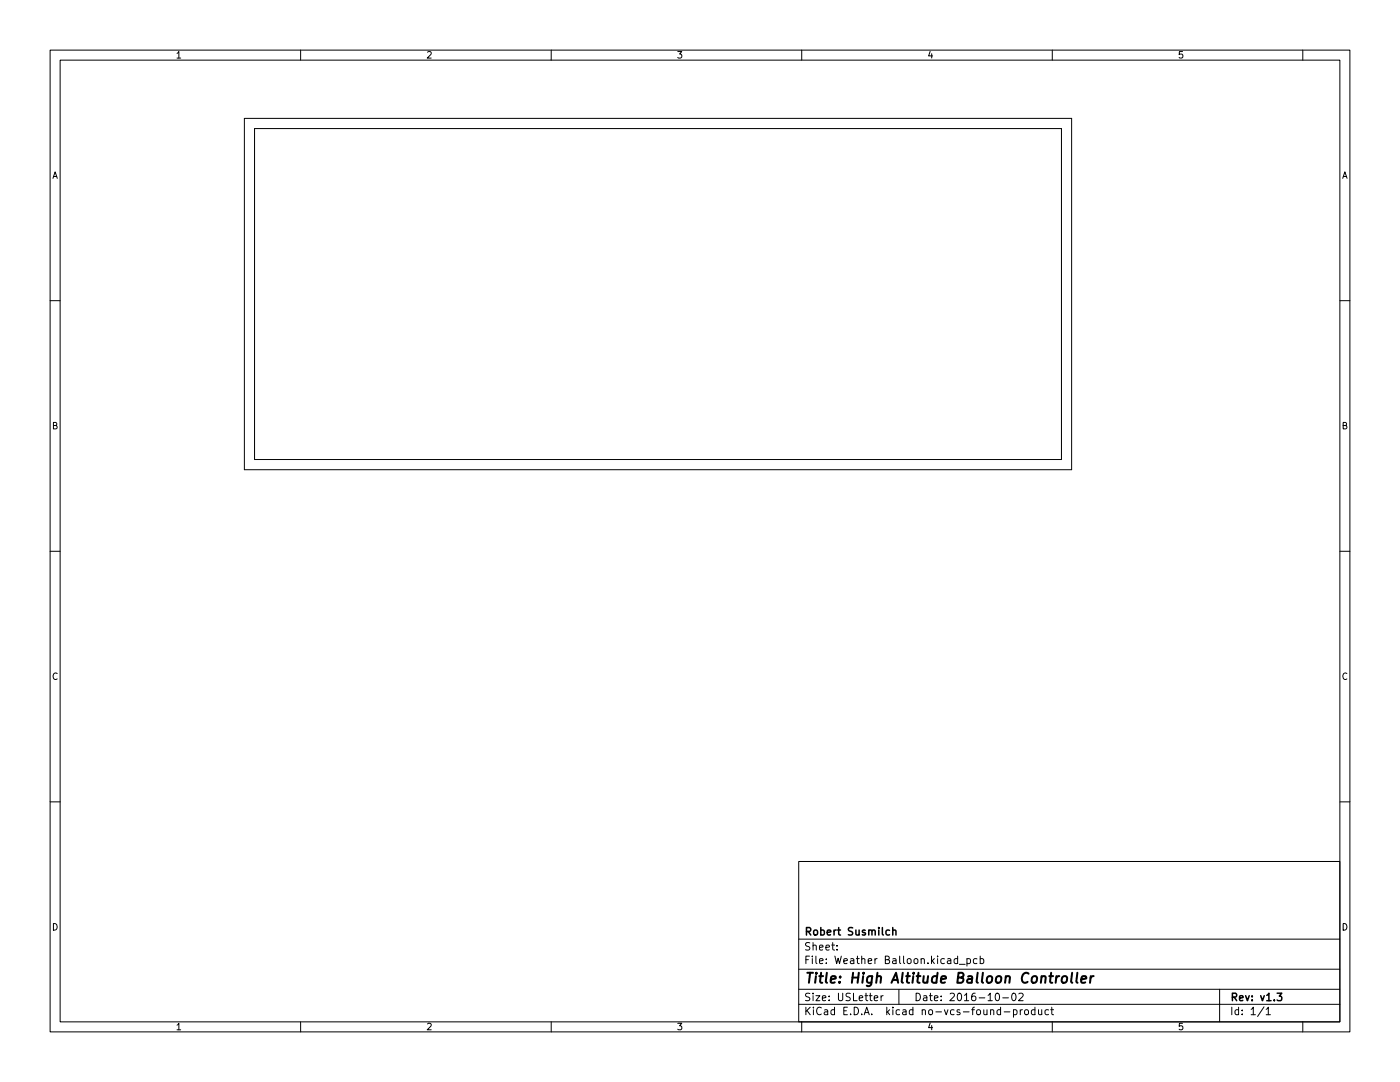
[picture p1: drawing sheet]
<svg xmlns="http://www.w3.org/2000/svg" width="279mm" height="216mm" viewBox="0 0 279 216" stroke-linecap="round" stroke-linejoin="round" font-family="sans-serif">
<defs><g id="words">
<text font-size="2.8" x="160.4" y="196.2">Title: High Altitude Balloon Controller</text>
<g font-size="2.1">
<text x="160.4" y="189.7">Sheet:</text>
<text x="160.4" y="186.7">Robert Susmilch</text>
<text x="160.4" y="192.4">File: Weather Balloon.kicad_pcb</text>
<text x="160.4" y="202.5">KiCad E.D.A. kicad no-vcs-found-product</text>
<text x="160.4" y="199.7">Size: USLetter</text>
<text x="182.4" y="199.7">Date: 2016-10-02</text>
<text x="245.4" y="199.7">Rev: v1.3</text>
<text x="245.4" y="202.5">Id: 1/1</text>
</g>
<g font-size="1.8">
<text x="35" y="11.6">1</text>
<text x="85" y="11.6">2</text>
<text x="135" y="11.6">3</text>
<text x="185" y="11.6">4</text>
<text x="235" y="11.6">5</text>
<text x="10.3" y="35.6">A</text>
<text x="267.7" y="35.6">A</text>
<text x="10.3" y="85.7">B</text>
<text x="267.7" y="85.7">B</text>
<text x="10.3" y="135.6">C</text>
<text x="267.7" y="135.6">C</text>
<text x="10.3" y="185.7">D</text>
<text x="267.7" y="185.7">D</text>
<text x="35" y="205.6">1</text>
<text x="85" y="205.6">2</text>
<text x="135" y="205.6">3</text>
<text x="185" y="205.6">4</text>
<text x="235" y="205.6">5</text>
</g>
</g></defs>
<g fill="none" stroke="#000" stroke-width=".2">
<path d="M10 10h259.4v195.9h-259.4zM12 12h255.4v191.9h-255.4zM60 10v2M110 10v2M160 10v2M210 10v2M260 10v2M48.8 23.6h165.1v70.1h-165.1zM50.8 25.7h161v66h-161zM10 60h2M267.4 60h2M10 110h2"/>
<path d="M267.4 110h2M10 160h2M267.4 160h2M159.4 171.9h108v32h-108zM159.4 197.4h108M159.4 193.4h108M159.4 187.4h108M167 189.4v.2M167 188.7v.1M174.5 199.2l.7-.2-.1-.3h-.4l-.2 .2v.7h.6M175.8 198.7v1M176.3 198.7l-.5 .3"/>
<path d="M179.4 197.4v3M191.1 191.4l-.4-.1-.3 .3 .1 .6h.6M191.1 190.8v1.5M191.5 192.4h1.1M193 191.4l.4-.1 .3 .3-.2 .6h-.5M193 191.3v1.5M195 191.4l-.5-.1-.2 .3 .1 .6h.6M195.6 191.4l.4-.1 .3 .3-.1 .6h-.6M195.6 190.8v1.5M198.8 198.3l.2-.1a.8 .8 0 0 1 .5 .7 .8 .8 0 0 1-.5 .8l-.2-.2-.2-.4zM200.1 199.1h1.2M202 198.3l.3-.1a.8 .8 0 0 1 .5 .7 .8 .8 0 0 1-.5 .8l-.3-.2-.1-.4z"/>
<path d="M203.3 198.3l.6-.1 .3 .4-.9 1.1h.9M243.4 197.4v6.5M60 203.9v2M110 203.9v2M159.4 200.4h108M160 203.9v2M200.4 201.9h1.1M202.3 201.5h.4l.3 .3-.2 .6h-.5M202.3 201.5v1.5M203.6 201.5v1M204 201.5l-.4 .3M204.6 201.5h.4l.3 .3v.4l-.3 .3-.4-.1-.1-.2z"/>
<path d="M206.5 201.5h-.4l-.3 .3 .2 .6h.5M206.5 201v1.5M207.3 201.5v.9l.4 .1 .2-.2M207.9 201.5v1M209.3 201.5h-.5l-.3 .3 .2 .6h.6M209.7 201.5h.6M209.9 201v1.3l.4 .2M210 203.9v2M252.3 200.9l-1.3 1.9M252.7 201.4l.4-.4v1.5M252.7 202.5h.8M260 203.9v2"/>
</g>
<path d="M178.2 185.7l.2-.1 .3 .1 .1 .9M178.2 185.1v1.5M254.9 198.2h.9l-.5 .5 .4 .2v.6l-.2 .2-.6-.2" fill="none" stroke="#000" stroke-width=".3"/>
<path d="M212.1 195a.52 .52 0 0 1 .5-.2 .52 .52 0 0 1 .4 .4l-.1 .5a.55 .55 0 0 1-.5 .4 .55 .55 0 0 1-.5-.4zM214 194.1l-.2 1.7 .2 .3M215 194.1l-.2 1.7 .3 .3M215.8 195.4l1-.2-.1-.3h-.7l-.2 .9 .2 .3 .6-.1M217.7 194.8l-.2 1.3M218.3 194.8l-.4 .1-.3 .3" fill="none" stroke="#000" stroke-width=".4"/>
<use href="#words"/>
</svg>
